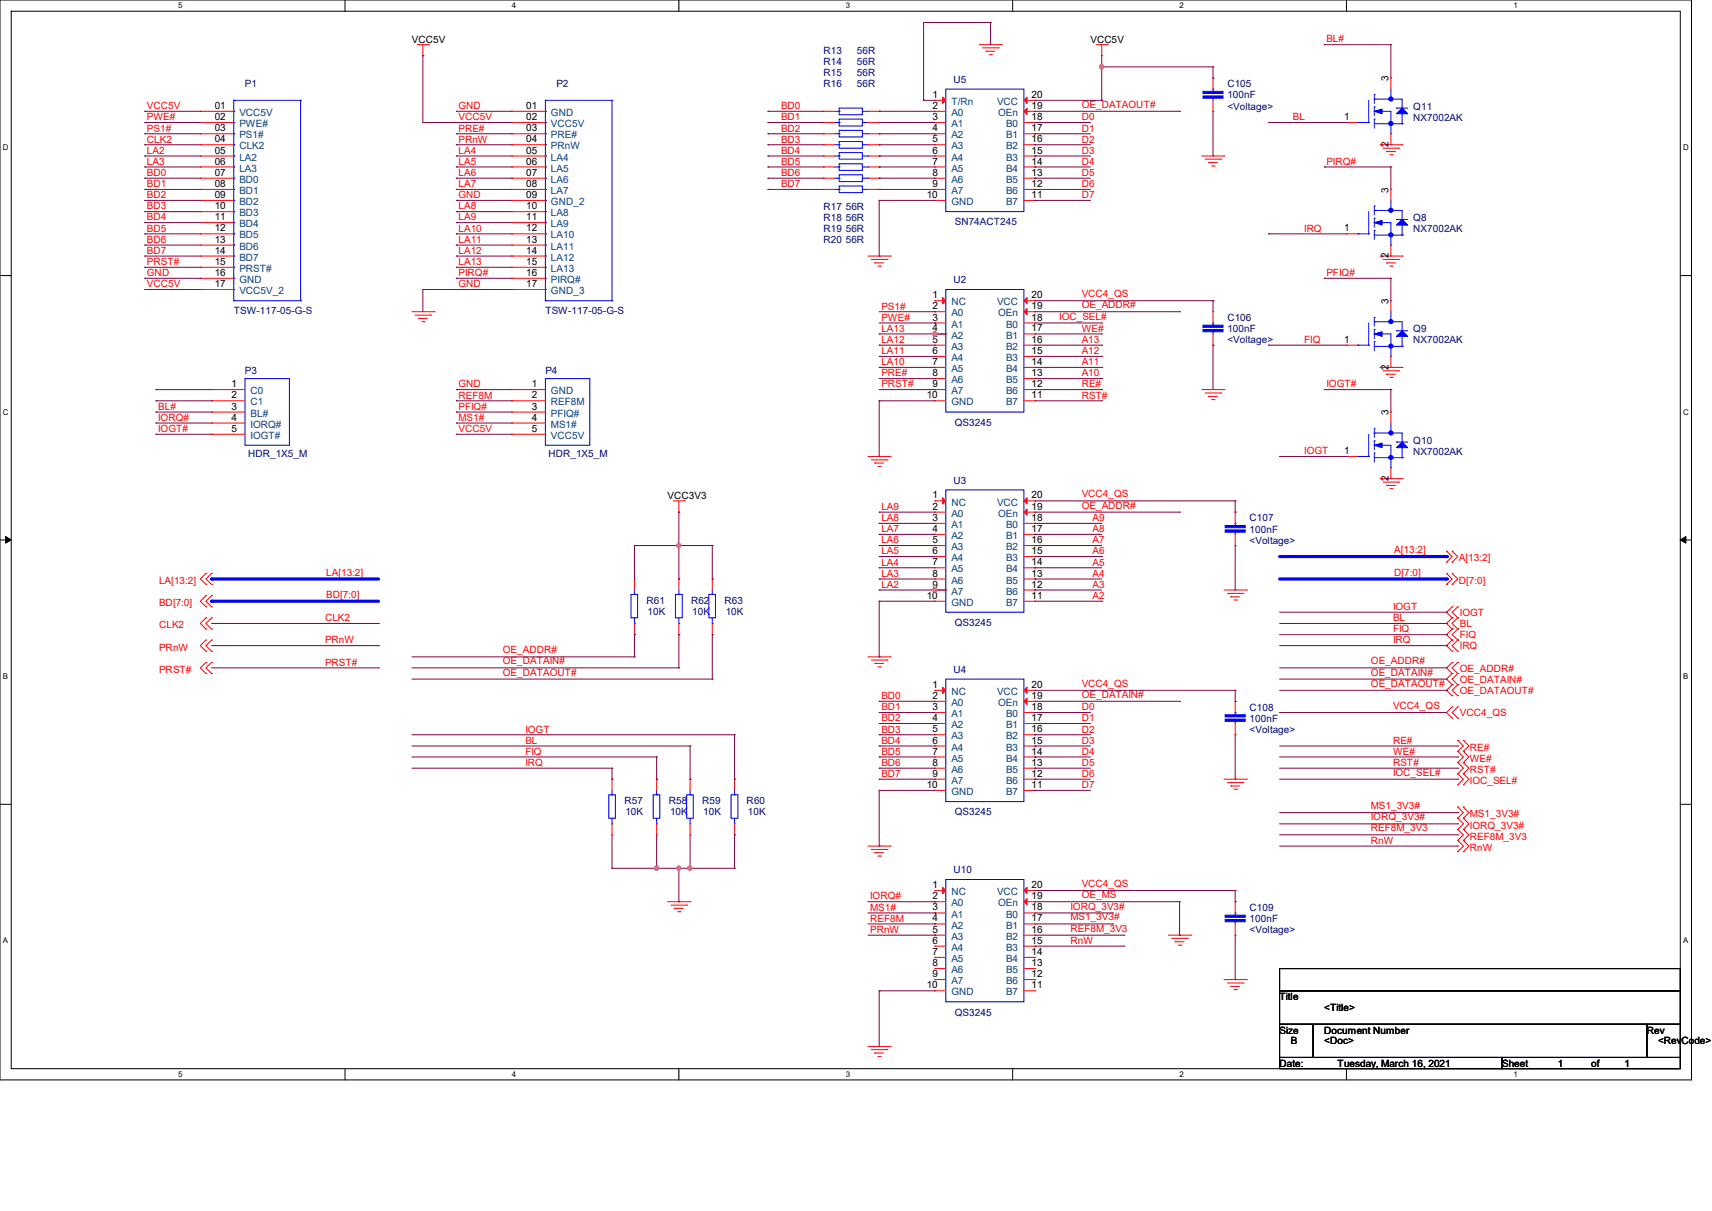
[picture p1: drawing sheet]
<svg xmlns="http://www.w3.org/2000/svg" width="297mm" height="210mm" viewBox="0 0 297 210" stroke-linecap="round" stroke-linejoin="round" font-family="sans-serif">
<defs><g id="words">
<g font-size="1.7">
<text x="71.5" y="7.4">VCC5V</text>
<text x="189.2" y="7.4">VCC5V</text>
<text x="161.8" y="17">1</text>
<text x="179" y="17">20</text>
<text x="240.9" y="14.1" transform="rotate(-90 240.9 14.1)">3</text>
<text x="37.3" y="18.9">01</text>
<text x="37.3" y="20.8">02</text>
<text x="37.3" y="22.8">03</text>
<text x="91.3" y="18.9">01</text>
<text x="91.3" y="20.8">02</text>
<text x="91.3" y="22.8">03</text>
<text x="161.8" y="18.9">2</text>
<text x="161.8" y="20.8">3</text>
<text x="161.8" y="22.8">4</text>
<text x="179" y="22.8">17</text>
<text x="179" y="20.8">18</text>
<text x="179" y="18.9">19</text>
<text x="233.2" y="20.8">1</text>
<text x="37.3" y="24.7">04</text>
<text x="37.3" y="26.6">05</text>
<text x="37.3" y="28.5">06</text>
<text x="91.3" y="24.7">04</text>
<text x="91.3" y="26.6">05</text>
<text x="91.3" y="28.5">06</text>
<text x="161.8" y="24.7">5</text>
<text x="161.8" y="26.6">6</text>
<text x="161.8" y="28.5">7</text>
<text x="179" y="28.5">14</text>
<text x="179" y="26.6">15</text>
<text x="179" y="24.7">16</text>
<text x="240.9" y="25.5" transform="rotate(-90 240.9 25.5)">2</text>
<text x="37.3" y="30.5">07</text>
<text x="37.3" y="32.4">08</text>
<text x="37.3" y="34.3">09</text>
<text x="91.3" y="30.5">07</text>
<text x="91.3" y="32.4">08</text>
<text x="91.3" y="34.3">09</text>
<text x="160.8" y="34.3">10</text>
<text x="161.8" y="30.5">8</text>
<text x="161.8" y="32.4">9</text>
<text x="179" y="34.3">11</text>
<text x="179" y="32.4">12</text>
<text x="179" y="30.5">13</text>
<text x="240.9" y="33.4" transform="rotate(-90 240.9 33.4)">3</text>
<text x="37.3" y="36.3">10</text>
<text x="37.3" y="38.2">11</text>
<text x="37.3" y="40.1">12</text>
<text x="91.3" y="36.3">10</text>
<text x="91.3" y="38.2">11</text>
<text x="91.3" y="40.1">12</text>
<text x="233.2" y="40.1">1</text>
<text x="37.3" y="42.1">13</text>
<text x="37.3" y="44">14</text>
<text x="37.3" y="45.9">15</text>
<text x="37.3" y="47.8">16</text>
<text x="91.3" y="42.1">13</text>
<text x="91.3" y="44">14</text>
<text x="91.3" y="45.9">15</text>
<text x="91.3" y="47.8">16</text>
<text x="240.9" y="44.8" transform="rotate(-90 240.9 44.8)">2</text>
<text x="37.3" y="49.8">17</text>
<text x="91.3" y="49.8">17</text>
<text x="161.8" y="51.7">1</text>
<text x="161.8" y="53.6">2</text>
<text x="179" y="53.6">19</text>
<text x="179" y="51.7">20</text>
<text x="240.9" y="52.7" transform="rotate(-90 240.9 52.7)">3</text>
<text x="161.8" y="55.6">3</text>
<text x="161.8" y="57.5">4</text>
<text x="161.8" y="59.4">5</text>
<text x="179" y="59.4">16</text>
<text x="179" y="57.5">17</text>
<text x="179" y="55.6">18</text>
<text x="233.2" y="59.4">1</text>
<text x="161.8" y="61.4">6</text>
<text x="161.8" y="63.3">7</text>
<text x="161.8" y="65.2">8</text>
<text x="179" y="65.2">13</text>
<text x="179" y="63.3">14</text>
<text x="179" y="61.4">15</text>
<text x="240.9" y="64.1" transform="rotate(-90 240.9 64.1)">2</text>
<text x="40.2" y="67.1">1</text>
<text x="40.2" y="69.1">2</text>
<text x="40.2" y="71">3</text>
<text x="92.3" y="67.1">1</text>
<text x="92.3" y="69.1">2</text>
<text x="92.3" y="71">3</text>
<text x="160.8" y="69.1">10</text>
<text x="161.8" y="67.1">9</text>
<text x="179" y="69.1">11</text>
<text x="179" y="67.1">12</text>
<text x="40.2" y="72.9">4</text>
<text x="40.2" y="74.9">5</text>
<text x="92.3" y="72.9">4</text>
<text x="92.3" y="74.9">5</text>
<text x="240.9" y="72" transform="rotate(-90 240.9 72)">3</text>
<text x="233.2" y="78.7">1</text>
<text x="240.9" y="83.4" transform="rotate(-90 240.9 83.4)">2</text>
<text x="115.8" y="86.6">VCC3V3</text>
<text x="161.8" y="86.4">1</text>
<text x="161.8" y="88.4">2</text>
<text x="179" y="88.4">19</text>
<text x="179" y="86.4">20</text>
<text x="161.8" y="90.3">3</text>
<text x="161.8" y="92.2">4</text>
<text x="161.8" y="94.2">5</text>
<text x="179" y="94.2">16</text>
<text x="179" y="92.2">17</text>
<text x="179" y="90.3">18</text>
<text x="161.8" y="96.1">6</text>
<text x="161.8" y="98">7</text>
<text x="161.8" y="100">8</text>
<text x="161.8" y="101.9">9</text>
<text x="179" y="101.9">12</text>
<text x="179" y="100">13</text>
<text x="179" y="98">14</text>
<text x="179" y="96.1">15</text>
<text x="160.8" y="103.8">10</text>
<text x="179" y="103.8">11</text>
<text x="161.8" y="119.3">1</text>
<text x="179" y="119.3">20</text>
<text x="161.8" y="121.2">2</text>
<text x="161.8" y="123.1">3</text>
<text x="161.8" y="125">4</text>
<text x="179" y="125">17</text>
<text x="179" y="123.1">18</text>
<text x="179" y="121.2">19</text>
<text x="161.8" y="127">5</text>
<text x="161.8" y="128.9">6</text>
<text x="161.8" y="130.8">7</text>
<text x="179" y="130.8">14</text>
<text x="179" y="128.9">15</text>
<text x="179" y="127">16</text>
<text x="160.8" y="136.6">10</text>
<text x="161.8" y="132.8">8</text>
<text x="161.8" y="134.7">9</text>
<text x="179" y="136.6">11</text>
<text x="179" y="134.7">12</text>
<text x="179" y="132.8">13</text>
<text x="161.8" y="154">1</text>
<text x="161.8" y="156">2</text>
<text x="179" y="156">19</text>
<text x="179" y="154">20</text>
<text x="161.8" y="157.9">3</text>
<text x="161.8" y="159.8">4</text>
<text x="161.8" y="161.8">5</text>
<text x="179" y="161.8">16</text>
<text x="179" y="159.8">17</text>
<text x="179" y="157.9">18</text>
<text x="161.8" y="163.7">6</text>
<text x="161.8" y="165.6">7</text>
<text x="161.8" y="167.6">8</text>
<text x="179" y="167.6">13</text>
<text x="179" y="165.6">14</text>
<text x="179" y="163.7">15</text>
<text x="160.8" y="171.4">10</text>
<text x="161.8" y="169.5">9</text>
<text x="179" y="171.4">11</text>
<text x="179" y="169.5">12</text>
<text x="222" y="173.4">Title</text>
<text x="222" y="179.2">Size</text>
<text x="229.7" y="175.3">&lt;Title&gt;</text>
<text x="229.7" y="179.2">Document Number</text>
<text x="285.7" y="179.2">Rev</text>
<text x="222" y="185">Date:</text>
<text x="223.9" y="181.1">B</text>
<text x="229.7" y="181.1">&lt;Doc&gt;</text>
<text x="232.1" y="185">Tuesday, March 16, 2021</text>
<text x="260.6" y="185">Sheet</text>
<text x="270.2" y="185">1</text>
<text x="276" y="185">of</text>
<text x="281.8" y="185">1</text>
<text x="287.7" y="181.1">&lt;RevCode&gt;</text>
</g>
<g font-size="1.7" fill="#000080">
<text x="142.9" y="9.4">R13</text>
<text x="142.9" y="11.3">R14</text>
<text x="148.7" y="11.3">56R</text>
<text x="148.7" y="9.4">56R</text>
<text x="42.5" y="15.2">P1</text>
<text x="96.5" y="15.2">P2</text>
<text x="142.9" y="13.2">R15</text>
<text x="142.9" y="15.2">R16</text>
<text x="148.7" y="13.2">56R</text>
<text x="148.7" y="15.2">56R</text>
<text x="165.4" y="14.4">U5</text>
<text x="212.9" y="15.2">C105</text>
<text x="212.9" y="17.1">100nF</text>
<text x="212.9" y="19">&lt;Voltage&gt;</text>
<text x="245.2" y="19">Q11</text>
<text x="245.2" y="20.9">NX7002AK</text>
<text x="142.9" y="36.4">R17 56R</text>
<text x="142.9" y="38.3">R18 56R</text>
<text x="142.9" y="40.2">R19 56R</text>
<text x="165.6" y="39.1">SN74ACT245</text>
<text x="245.2" y="38.3">Q8</text>
<text x="245.2" y="40.2">NX7002AK</text>
<text x="142.9" y="42.2">R20 56R</text>
<text x="165.4" y="49.1">U2</text>
<text x="40.6" y="54.5">TSW-117-05-G-S</text>
<text x="94.6" y="54.5">TSW-117-05-G-S</text>
<text x="212.9" y="55.7">C106</text>
<text x="212.9" y="57.6">100nF</text>
<text x="212.9" y="59.5">&lt;Voltage&gt;</text>
<text x="245.2" y="57.6">Q9</text>
<text x="245.2" y="59.5">NX7002AK</text>
<text x="42.5" y="64.9">P3</text>
<text x="94.6" y="64.9">P4</text>
<text x="165.6" y="73.8">QS3245</text>
<text x="245.2" y="76.9">Q10</text>
<text x="43.1" y="79.2">HDR_1X5_M</text>
<text x="95.2" y="79.2">HDR_1X5_M</text>
<text x="165.4" y="83.9">U3</text>
<text x="245.2" y="78.8">NX7002AK</text>
<text x="216.8" y="90.4">C107</text>
<text x="216.8" y="92.4">100nF</text>
<text x="216.8" y="94.3">&lt;Voltage&gt;</text>
<text x="112.2" y="104.7">R61</text>
<text x="112.4" y="106.6">10K</text>
<text x="119.9" y="104.7">R62</text>
<text x="120.1" y="106.6">10K</text>
<text x="125.7" y="104.7">R63</text>
<text x="125.9" y="106.6">10K</text>
<text x="165.6" y="108.6">QS3245</text>
<text x="165.4" y="116.7">U4</text>
<text x="216.8" y="123.2">C108</text>
<text x="216.8" y="125.2">100nF</text>
<text x="216.8" y="127.1">&lt;Voltage&gt;</text>
<text x="108.3" y="139.4">R57</text>
<text x="108.5" y="141.4">10K</text>
<text x="116" y="139.4">R58</text>
<text x="116.2" y="141.4">10K</text>
<text x="121.8" y="139.4">R59</text>
<text x="122" y="141.4">10K</text>
<text x="129.5" y="139.4">R60</text>
<text x="129.7" y="141.4">10K</text>
<text x="165.6" y="141.4">QS3245</text>
<text x="165.4" y="151.4">U10</text>
<text x="216.8" y="158">C109</text>
<text x="216.8" y="159.9">100nF</text>
<text x="216.8" y="161.8">&lt;Voltage&gt;</text>
<text x="165.6" y="176.1">QS3245</text>
</g>
<g font-size="1.7" fill="#f00">
<text x="230.1" y="7.4">BL#</text>
<text x="25.5" y="18.9">VCC5V</text>
<text x="25.5" y="20.9">PWE#</text>
<text x="25.5" y="22.8">PS1#</text>
<text x="79.5" y="18.9">GND</text>
<text x="79.5" y="20.9">VCC5V</text>
<text x="79.5" y="22.8">PRE#</text>
<text x="135.5" y="18.9">BD0</text>
<text x="135.5" y="20.9">BD1</text>
<text x="135.5" y="22.8">BD2</text>
<text x="187.7" y="18.7">OE_DATAOUT#</text>
<text x="187.7" y="20.9">D0</text>
<text x="187.7" y="22.8">D1</text>
<text x="224.3" y="20.9">BL</text>
<text x="25.5" y="24.7">CLK2</text>
<text x="25.5" y="26.7">LA2</text>
<text x="25.5" y="28.6">LA3</text>
<text x="79.5" y="24.7">PRnW</text>
<text x="79.5" y="26.7">LA4</text>
<text x="79.5" y="28.6">LA5</text>
<text x="135.5" y="24.7">BD3</text>
<text x="135.5" y="26.7">BD4</text>
<text x="135.5" y="28.6">BD5</text>
<text x="187.7" y="24.7">D2</text>
<text x="187.7" y="26.7">D3</text>
<text x="187.7" y="28.6">D4</text>
<text x="230.1" y="28.6">PIRQ#</text>
<text x="25.5" y="30.5">BD0</text>
<text x="25.5" y="32.5">BD1</text>
<text x="25.5" y="34.4">BD2</text>
<text x="79.5" y="30.5">LA6</text>
<text x="79.5" y="32.5">LA7</text>
<text x="79.5" y="34.4">GND</text>
<text x="135.5" y="30.5">BD6</text>
<text x="135.5" y="32.5">BD7</text>
<text x="187.7" y="30.5">D5</text>
<text x="187.7" y="32.5">D6</text>
<text x="187.7" y="34.4">D7</text>
<text x="25.5" y="36.3">BD3</text>
<text x="25.5" y="38.2">BD4</text>
<text x="25.5" y="40.2">BD5</text>
<text x="79.5" y="36.3">LA8</text>
<text x="79.5" y="38.2">LA9</text>
<text x="79.5" y="40.2">LA10</text>
<text x="226.3" y="40.2">IRQ</text>
<text x="25.5" y="42.1">BD6</text>
<text x="25.5" y="44">BD7</text>
<text x="25.5" y="46">PRST#</text>
<text x="25.5" y="47.9">GND</text>
<text x="79.5" y="42.1">LA11</text>
<text x="79.5" y="44">LA12</text>
<text x="79.5" y="46">LA13</text>
<text x="79.5" y="47.9">PIRQ#</text>
<text x="230.1" y="47.9">PFIQ#</text>
<text x="25.5" y="49.8">VCC5V</text>
<text x="79.5" y="49.8">GND</text>
<text x="152.9" y="53.7">PS1#</text>
<text x="187.7" y="51.6">VCC4_QS</text>
<text x="187.7" y="53.5">OE_ADDR#</text>
<text x="152.9" y="59.5">LA12</text>
<text x="152.9" y="57.5">LA13</text>
<text x="152.9" y="55.6">PWE#</text>
<text x="183.8" y="55.4">IOC_SEL#</text>
<text x="187.7" y="57.5">WE#</text>
<text x="187.7" y="59.5">A13</text>
<text x="226.3" y="59.5">FIQ</text>
<text x="152.9" y="63.3">LA10</text>
<text x="152.9" y="61.4">LA11</text>
<text x="152.9" y="65.3">PRE#</text>
<text x="187.7" y="61.4">A12</text>
<text x="187.7" y="63.3">A11</text>
<text x="187.7" y="65.3">A10</text>
<text x="27.4" y="71.1">BL#</text>
<text x="79.5" y="67.2">GND</text>
<text x="79.5" y="69.1">REF8M</text>
<text x="79.5" y="71.1">PFIQ#</text>
<text x="152.9" y="67.2">PRST#</text>
<text x="187.7" y="67.2">RE#</text>
<text x="187.7" y="69.1">RST#</text>
<text x="230.1" y="67.2">IOGT#</text>
<text x="27.4" y="73">IORQ#</text>
<text x="27.4" y="74.9">IOGT#</text>
<text x="79.5" y="73">MS1#</text>
<text x="79.5" y="74.9">VCC5V</text>
<text x="226.3" y="78.8">IOGT</text>
<text x="152.9" y="88.4">LA9</text>
<text x="187.7" y="86.3">VCC4_QS</text>
<text x="187.7" y="88.2">OE_ADDR#</text>
<text x="152.9" y="90.4">LA8</text>
<text x="152.9" y="92.3">LA7</text>
<text x="152.9" y="94.2">LA6</text>
<text x="189.6" y="90.4">A9</text>
<text x="189.6" y="92.3">A8</text>
<text x="189.6" y="94.2">A7</text>
<text x="241.9" y="95.9">A[13:2]</text>
<text x="27.6" y="101.2">LA[13:2]</text>
<text x="56.6" y="99.8">LA[13:2]</text>
<text x="152.9" y="96.1">LA5</text>
<text x="152.9" y="98.1">LA4</text>
<text x="152.9" y="100">LA3</text>
<text x="152.9" y="101.9">LA2</text>
<text x="189.6" y="101.9">A3</text>
<text x="189.6" y="100">A4</text>
<text x="189.6" y="98.1">A5</text>
<text x="189.6" y="96.1">A6</text>
<text x="241.9" y="99.8">D[7:0]</text>
<text x="253.1" y="97.4">A[13:2]</text>
<text x="253.1" y="101.2">D[7:0]</text>
<text x="27.6" y="105.1">BD[7:0]</text>
<text x="56.4" y="107.7">CLK2</text>
<text x="56.6" y="103.7">BD[7:0]</text>
<text x="189.6" y="103.9">A2</text>
<text x="241.7" y="105.8">IOGT</text>
<text x="241.7" y="107.7">BL</text>
<text x="253.3" y="106.8">IOGT</text>
<text x="27.6" y="109">CLK2</text>
<text x="27.6" y="112.8">PRnW</text>
<text x="56.4" y="111.6">PRnW</text>
<text x="87.2" y="113.3">OE_ADDR#</text>
<text x="241.7" y="109.7">FIQ</text>
<text x="241.7" y="111.6">IRQ</text>
<text x="253.3" y="108.8">BL</text>
<text x="253.3" y="110.7">FIQ</text>
<text x="253.3" y="112.6">IRQ</text>
<text x="27.6" y="116.7">PRST#</text>
<text x="56.4" y="115.4">PRST#</text>
<text x="87.2" y="115.2">OE_DATAIN#</text>
<text x="87.2" y="117.2">OE_DATAOUT#</text>
<text x="187.7" y="119.1">VCC4_QS</text>
<text x="237.8" y="115.2">OE_ADDR#</text>
<text x="237.8" y="117.2">OE_DATAIN#</text>
<text x="237.8" y="119.1">OE_DATAOUT#</text>
<text x="253.3" y="116.5">OE_ADDR#</text>
<text x="253.3" y="118.4">OE_DATAIN#</text>
<text x="152.9" y="121.2">BD0</text>
<text x="152.9" y="123.2">BD1</text>
<text x="152.9" y="125.1">BD2</text>
<text x="187.7" y="121">OE_DATAIN#</text>
<text x="187.7" y="123.2">D0</text>
<text x="187.7" y="125.1">D1</text>
<text x="241.7" y="123">VCC4_QS</text>
<text x="253.3" y="120.4">OE_DATAOUT#</text>
<text x="253.3" y="124.2">VCC4_QS</text>
<text x="91.1" y="127">IOGT</text>
<text x="91.1" y="129">BL</text>
<text x="91.1" y="130.9">FIQ</text>
<text x="152.9" y="127">BD3</text>
<text x="152.9" y="129">BD4</text>
<text x="152.9" y="130.9">BD5</text>
<text x="187.7" y="127">D2</text>
<text x="187.7" y="129">D3</text>
<text x="187.7" y="130.9">D4</text>
<text x="241.7" y="129">RE#</text>
<text x="241.7" y="130.9">WE#</text>
<text x="255" y="130.2">RE#</text>
<text x="91.1" y="132.8">IRQ</text>
<text x="152.9" y="132.8">BD6</text>
<text x="152.9" y="134.7">BD7</text>
<text x="187.7" y="132.8">D5</text>
<text x="187.7" y="134.7">D6</text>
<text x="187.7" y="136.7">D7</text>
<text x="241.7" y="132.8">RST#</text>
<text x="241.7" y="134.5">IOC_SEL#</text>
<text x="255" y="132.1">WE#</text>
<text x="255" y="134.1">RST#</text>
<text x="255" y="136">IOC_SEL#</text>
<text x="237.8" y="140.3">MS1_3V3#</text>
<text x="237.8" y="142.3">IORQ_3V3#</text>
<text x="255" y="141.8">MS1_3V3#</text>
<text x="255" y="143.7">IORQ_3V3#</text>
<text x="237.8" y="144.2">REF8M_3V3</text>
<text x="237.8" y="146.3">RnW</text>
<text x="255" y="145.6">REF8M_3V3</text>
<text x="255" y="147.6">RnW</text>
<text x="151" y="156">IORQ#</text>
<text x="187.7" y="153.8">VCC4_QS</text>
<text x="187.7" y="155.8">OE_MS</text>
<text x="151" y="157.9">MS1#</text>
<text x="151" y="159.8">REF8M</text>
<text x="151" y="161.8">PRnW</text>
<text x="185.7" y="157.7">IORQ_3V3#</text>
<text x="185.7" y="159.6">MS1_3V3#</text>
<text x="185.7" y="161.6">REF8M_3V3</text>
<text x="185.7" y="163.7">RnW</text>
</g>
<g font-size="1.7" fill="#004080">
<text x="41.5" y="20.1">VCC5V</text>
<text x="41.5" y="22.1">PWE#</text>
<text x="95.6" y="20.1">GND</text>
<text x="95.6" y="22.1">VCC5V</text>
<text x="165.1" y="18.2">T/Rn</text>
<text x="165.1" y="20.1">A0</text>
<text x="165.1" y="22.1">A1</text>
<text x="173" y="18.2">VCC</text>
<text x="173.2" y="20.1">OEn</text>
<text x="174.5" y="22.1">B0</text>
<text x="41.5" y="24">PS1#</text>
<text x="41.5" y="25.9">CLK2</text>
<text x="41.5" y="27.9">LA2</text>
<text x="41.5" y="29.8">LA3</text>
<text x="95.6" y="24">PRE#</text>
<text x="95.6" y="25.9">PRnW</text>
<text x="95.6" y="27.9">LA4</text>
<text x="95.6" y="29.8">LA5</text>
<text x="165.1" y="24">A2</text>
<text x="165.1" y="25.9">A3</text>
<text x="165.1" y="27.9">A4</text>
<text x="165.1" y="29.8">A5</text>
<text x="174.5" y="29.8">B4</text>
<text x="174.5" y="27.9">B3</text>
<text x="174.5" y="25.9">B2</text>
<text x="174.5" y="24">B1</text>
<text x="41.5" y="31.7">BD0</text>
<text x="41.5" y="33.7">BD1</text>
<text x="41.5" y="35.6">BD2</text>
<text x="95.6" y="31.7">LA6</text>
<text x="95.6" y="33.7">LA7</text>
<text x="95.6" y="35.6">GND_2</text>
<text x="165.1" y="31.7">A6</text>
<text x="165.1" y="33.7">A7</text>
<text x="165.1" y="35.6">GND</text>
<text x="174.5" y="35.6">B7</text>
<text x="174.5" y="33.7">B6</text>
<text x="174.5" y="31.7">B5</text>
<text x="41.5" y="37.5">BD3</text>
<text x="41.5" y="39.4">BD4</text>
<text x="41.5" y="41.4">BD5</text>
<text x="95.6" y="37.5">LA8</text>
<text x="95.6" y="39.4">LA9</text>
<text x="95.6" y="41.4">LA10</text>
<text x="41.5" y="43.3">BD6</text>
<text x="41.5" y="45.2">BD7</text>
<text x="41.5" y="47.2">PRST#</text>
<text x="95.6" y="43.3">LA11</text>
<text x="95.6" y="45.2">LA12</text>
<text x="95.6" y="47.2">LA13</text>
<text x="41.5" y="49.1">GND</text>
<text x="41.5" y="51">VCC5V_2</text>
<text x="95.6" y="49.1">PIRQ#</text>
<text x="95.6" y="51">GND_3</text>
<text x="165.1" y="53">NC</text>
<text x="173" y="53">VCC</text>
<text x="165.1" y="54.9">A0</text>
<text x="165.1" y="56.8">A1</text>
<text x="165.1" y="58.7">A2</text>
<text x="173.2" y="54.9">OEn</text>
<text x="174.5" y="58.7">B1</text>
<text x="174.5" y="56.8">B0</text>
<text x="165.1" y="60.7">A3</text>
<text x="165.1" y="62.6">A4</text>
<text x="165.1" y="64.5">A5</text>
<text x="174.5" y="64.5">B4</text>
<text x="174.5" y="62.6">B3</text>
<text x="174.5" y="60.7">B2</text>
<text x="43.5" y="68.4">C0</text>
<text x="43.5" y="70.3">C1</text>
<text x="95.6" y="68.4">GND</text>
<text x="95.6" y="70.3">REF8M</text>
<text x="165.1" y="66.5">A6</text>
<text x="165.1" y="68.4">A7</text>
<text x="165.1" y="70.3">GND</text>
<text x="174.5" y="70.3">B7</text>
<text x="174.5" y="68.4">B6</text>
<text x="174.5" y="66.5">B5</text>
<text x="43.5" y="72.3">BL#</text>
<text x="43.5" y="74.2">IORQ#</text>
<text x="43.5" y="76.1">IOGT#</text>
<text x="95.6" y="72.3">PFIQ#</text>
<text x="95.6" y="74.2">MS1#</text>
<text x="95.6" y="76.1">VCC5V</text>
<text x="165.1" y="87.7">NC</text>
<text x="165.1" y="89.6">A0</text>
<text x="173" y="87.7">VCC</text>
<text x="173.2" y="89.6">OEn</text>
<text x="165.1" y="91.6">A1</text>
<text x="165.1" y="93.5">A2</text>
<text x="165.1" y="95.4">A3</text>
<text x="174.5" y="95.4">B2</text>
<text x="174.5" y="93.5">B1</text>
<text x="174.5" y="91.6">B0</text>
<text x="165.1" y="97.3">A4</text>
<text x="165.1" y="99.3">A5</text>
<text x="165.1" y="101.2">A6</text>
<text x="174.5" y="101.2">B5</text>
<text x="174.5" y="99.3">B4</text>
<text x="174.5" y="97.3">B3</text>
<text x="165.1" y="103.1">A7</text>
<text x="165.1" y="105.1">GND</text>
<text x="174.5" y="105.1">B7</text>
<text x="174.5" y="103.1">B6</text>
<text x="165.1" y="120.5">NC</text>
<text x="165.1" y="122.4">A0</text>
<text x="165.1" y="124.4">A1</text>
<text x="173" y="120.5">VCC</text>
<text x="173.2" y="122.4">OEn</text>
<text x="174.5" y="124.4">B0</text>
<text x="165.1" y="126.3">A2</text>
<text x="165.1" y="128.2">A3</text>
<text x="165.1" y="130.2">A4</text>
<text x="174.5" y="130.2">B3</text>
<text x="174.5" y="128.2">B2</text>
<text x="174.5" y="126.3">B1</text>
<text x="165.1" y="132.1">A5</text>
<text x="165.1" y="134">A6</text>
<text x="165.1" y="135.9">A7</text>
<text x="165.1" y="137.9">GND</text>
<text x="174.5" y="137.9">B7</text>
<text x="174.5" y="135.9">B6</text>
<text x="174.5" y="134">B5</text>
<text x="174.5" y="132.1">B4</text>
<text x="165.1" y="155.2">NC</text>
<text x="173" y="155.2">VCC</text>
<text x="165.1" y="157.2">A0</text>
<text x="165.1" y="159.1">A1</text>
<text x="165.1" y="161">A2</text>
<text x="173.2" y="157.2">OEn</text>
<text x="174.5" y="161">B1</text>
<text x="174.5" y="159.1">B0</text>
<text x="165.1" y="163">A3</text>
<text x="165.1" y="164.9">A4</text>
<text x="165.1" y="166.8">A5</text>
<text x="174.5" y="166.8">B4</text>
<text x="174.5" y="164.9">B3</text>
<text x="174.5" y="163">B2</text>
<text x="165.1" y="168.8">A6</text>
<text x="165.1" y="170.7">A7</text>
<text x="165.1" y="172.6">GND</text>
<text x="174.5" y="172.6">B7</text>
<text x="174.5" y="170.7">B6</text>
<text x="174.5" y="168.8">B5</text>
</g>
<g font-size="1.4">
<text x="30.9" y="1.4">5</text>
<text x="88.8" y="1.4">4</text>
<text x="146.7" y="1.4">3</text>
<text x="204.6" y="1.4">2</text>
<text x="262.6" y="1.4">1</text>
<text x=".5" y="26.1">D</text>
<text x="292" y="26.1">D</text>
<text x=".5" y="71.9">C</text>
<text x="292" y="71.9">C</text>
<text x=".5" y="117.8">B</text>
<text x="292" y="117.8">B</text>
<text x=".5" y="163.6">A</text>
<text x="292" y="163.6">A</text>
<text x="30.9" y="186.8">5</text>
<text x="88.8" y="186.8">4</text>
<text x="146.7" y="186.8">3</text>
<text x="204.6" y="186.8">2</text>
<text x="262.6" y="186.8">1</text>
</g>
</g></defs>
<path d="M0 0h293.5v187.3h-293.5zM1.9 1.9h289.6v183.4h-289.6z" fill="none" stroke="#000" stroke-width=".17"/>
<g fill="#fff">
<path d="M30.9 .2h.8v1.5h-.8z"/>
<path d="M30.9 185.5h.8v1.6h-.8z"/>
</g>
<path d="M59.9 0v1.9M59.9 185.3v2" fill="none" stroke="#000" stroke-width=".17"/>
<g fill="#fff">
<path d="M88.8 .2h.8v1.5h-.8z"/>
<path d="M88.8 185.5h.8v1.6h-.8z"/>
</g>
<path d="M117.8 0v1.9M117.8 185.3v2" fill="none" stroke="#000" stroke-width=".17"/>
<g fill="#fff">
<path d="M146.7 .2h.8v1.5h-.8z"/>
<path d="M146.7 185.5h.8v1.6h-.8z"/>
</g>
<path d="M175.7 0v1.9M175.7 185.3v2" fill="none" stroke="#000" stroke-width=".17"/>
<g fill="#fff">
<path d="M204.6 .2h.8v1.5h-.8z"/>
<path d="M204.6 185.5h.8v1.6h-.8z"/>
</g>
<path d="M233.6 0v1.9M233.6 185.3v2" fill="none" stroke="#000" stroke-width=".17"/>
<g fill="#fff">
<path d="M262.6 .2h.7v1.5h-.7z"/>
<path d="M262.6 185.5h.7v1.6h-.7z"/>
<path d="M.5 24.8h1v1.6h-1z"/>
<path d="M292 24.8h1v1.6h-1z"/>
<path d="M.5 70.7h1v1.5h-1z"/>
<path d="M292 70.7h1v1.5h-1z"/>
</g>
<path d="M0 47.8h1.9M291.5 47.8h2" fill="none" stroke="#000" stroke-width=".17"/>
<g fill="#fff">
<path d="M.5 116.5h.9v1.6h-.9z"/>
<path d="M292 116.5h.9v1.6h-.9z"/>
</g>
<path d="M0 93.6h1.9M291.5 93.6h2" fill="none" stroke="#000" stroke-width=".17"/>
<path d="M1 93l.9 .6-.9 .6zM291.5 93.6l1-.6v1.2z" fill="#000" stroke="#000" stroke-width=".17"/>
<g fill="#fff">
<path d="M.5 162.4h.9v1.5h-.9z"/>
<path d="M292 162.4h.9v1.5h-.9z"/>
</g>
<path d="M0 139.5h1.9M291.5 139.5h2M222 168h69.5v3.8h-69.5zM222 171.8h69.5v5.8h-69.5zM222 177.6h5.8v5.8h-5.8zM227.8 177.6h57.9v5.8h-57.9zM285.7 177.6h5.8v5.8h-5.8zM222 183.4h38.6v1.9h-38.6zM260.6 183.4h30.9v1.9h-30.9z" fill="none" stroke="#000" stroke-width=".17"/>
<g fill="none" stroke="#f00" stroke-width=".17">
<path d="M34.8 19.3h.1M34.8 19.3h5.8M72.4 7.7h1.9M73.4 9.7h.1M73.4 7.7v2M74.3 7.7h.1M88.8 19.3h.1M88.8 19.3h5.8M142.9 19.3h.1M142.9 19.3h1.9M150.6 19.3h1.9M152.5 19.3h.1"/>
<path d="M162.2 17.4h.1M162.2 19.3h.1M162.2 19.3h1.9M162.2 17.4h1.9M169.9 7.7h3.8M170.5 8.3h2.7M171.1 8.9h.1M171.1 8.9h1.5M171.6 9.5h.4M172 9.5h.1M173.2 8.3h.1M173.7 7.7h.1"/>
<path d="M177.6 19.3h1.9M177.6 17.4h1.9M179.5 19.3h.1M179.5 17.4h.1M190.2 7.7h1.9M191.1 9.7h.1M191.1 7.7v2M192.1 7.7h.1M210.4 13.5h.1M210.4 19.3h.1M210.4 13.5v2M210.4 17.4v1.9"/>
<path d="M241.3 13.5h.1M241.3 13.5v2M34.8 21.3h.1M34.8 23.2h.1M34.8 25.1h.1M34.8 27.1h.1M34.8 29h.1M34.8 30.9h.1M34.8 32.9h.1M34.8 34.8h.1M34.8 36.7h.1M34.8 38.6h.1"/>
<path d="M34.8 25.1h5.8M34.8 27.1h5.8M34.8 23.2h5.8M34.8 21.3h5.8M34.8 29h5.8M34.8 30.9h5.8M34.8 32.9h5.8M34.8 34.8h5.8M34.8 36.7h5.8M34.8 38.6h5.8M88.8 21.3h.1M88.8 23.2h.1"/>
<path d="M88.8 25.1h.1M88.8 27.1h.1M88.8 29h.1M88.8 30.9h.1M88.8 32.9h.1M88.8 34.8h.1M88.8 36.7h.1M88.8 38.6h.1M88.8 25.1h5.8M88.8 27.1h5.8M88.8 23.2h5.8M88.8 21.3h5.8"/>
<path d="M88.8 29h5.8M88.8 30.9h5.8M88.8 32.9h5.8M88.8 34.8h5.8M88.8 36.7h5.8M88.8 38.6h5.8M142.9 23.2h.1M142.9 25.1h.1M142.9 27.1h.1M142.9 29h.1M142.9 30.9h.1M142.9 32.9h.1"/>
<path d="M142.9 21.3h.1M142.9 25.1h1.9M142.9 27.1h1.9M142.9 23.2h1.9M142.9 21.3h1.9M142.9 29h1.9M142.9 30.9h1.9M142.9 32.9h1.9M150.6 25.1h1.9M150.6 27.1h1.9M150.6 23.2h1.9M150.6 21.3h1.9"/>
<path d="M150.6 29h1.9M150.6 30.9h1.9M150.6 32.9h1.9M152.5 23.2h.1M152.5 25.1h.1M152.5 27.1h.1M152.5 29h.1M152.5 30.9h.1M152.5 32.9h.1M152.5 21.3h.1M162.2 21.3h.1M162.2 23.2h.1"/>
<path d="M162.2 25.1h.1M162.2 27.1h.1M162.2 29h.1M162.2 30.9h.1M162.2 32.9h.1M162.2 34.8h.1M162.2 25.1h1.9M162.2 27.1h1.9M162.2 23.2h1.9M162.2 21.3h1.9M162.2 29h1.9M162.2 30.9h1.9"/>
<path d="M162.2 32.9h1.9M162.2 34.8h1.9M177.6 25.1h1.9M177.6 27.1h1.9M177.6 23.2h1.9M177.6 21.3h1.9M177.6 29h1.9M177.6 30.9h1.9M177.6 32.9h1.9M177.6 34.8h1.9M179.5 34.8h.1M179.5 32.9h.1"/>
<path d="M179.5 30.9h.1M179.5 29h.1M179.5 27.1h.1M179.5 25.1h.1M179.5 23.2h.1M179.5 21.3h.1M208.5 27.1h3.8M209.1 27.6h2.7M209.7 28.2h.1M209.7 28.2h1.5M210.2 28.8h.4M210.6 28.8h.1"/>
<path d="M211.8 27.6h.1M212.3 27.1h.1M233.6 21.3h.1M233.6 21.3h1.9M239.4 25.1h3.8M239.9 25.7h2.8M240.5 26.3h.1M240.5 26.3h1.6M241.1 26.8h.4M241.3 25.1h.1M241.3 32.9h.1M241.3 23.2v1.9"/>
<path d="M241.3 32.9v1.9M241.5 26.8h.1M242.7 25.7h.1M243.2 25.1h.1M34.8 40.6h.1M34.8 42.5h.1M34.8 44.4h.1M34.8 46.4h.1M34.8 48.3h.1M34.8 50.2h.1M34.8 44.4h5.8M34.8 40.6h5.8"/>
<path d="M34.8 42.5h5.8M34.8 46.4h5.8M34.8 48.3h5.8M34.8 50.2h5.8M71.5 54.1h3.8M72 54.7h2.7M72.6 55.2h.1M72.6 55.2h1.5M73.2 55.8h.4M73.6 55.8h.1M74.7 54.7h.1M75.3 54.1h.1"/>
<path d="M88.8 40.6h.1M88.8 42.5h.1M88.8 44.4h.1M88.8 46.4h.1M88.8 48.3h.1M88.8 50.2h.1M88.8 44.4h5.8M88.8 40.6h5.8M88.8 42.5h5.8M88.8 46.4h5.8M88.8 48.3h5.8M88.8 50.2h5.8"/>
<path d="M150.6 44.4h3.8M151.2 45h2.7M151.8 45.6h.1M151.8 45.6h1.5M152.3 46.1h.4M152.7 46.1h.1M153.9 45h.1M154.4 44.4h.1M162.2 52.2h.1M162.2 54.1h.1M162.2 56h.1M162.2 57.9h.1"/>
<path d="M162.2 59.9h.1M162.2 54.1h1.9M162.2 59.9h1.9M162.2 52.2h1.9M162.2 56h1.9M162.2 57.9h1.9M177.6 54.1h1.9M177.6 59.9h1.9M177.6 52.2h1.9M177.6 56h1.9M177.6 57.9h1.9M179.5 59.9h.1"/>
<path d="M179.5 57.9h.1M179.5 56h.1M179.5 54.1h.1M179.5 52.2h.1M210.4 54.1h.1M210.4 59.9h.1M210.4 54.1v1.9M210.4 57.9v2M233.6 40.6h.1M233.6 59.9h.1M233.6 40.6h1.9M233.6 59.9h1.9"/>
<path d="M239.4 44.4h3.8M239.9 45h2.8M240.5 45.6h.1M240.5 45.6h1.6M241.1 46.1h.4M241.3 44.4h.1M241.3 52.2h.1M241.3 42.5v1.9M241.3 52.2v1.9M241.5 46.1h.1M242.7 45h.1M243.2 44.4h.1"/>
<path d="M36.7 67.6h.1M36.7 69.5h.1M36.7 71.5h.1M36.7 73.4h.1M36.7 75.3h.1M36.7 67.6h5.8M36.7 69.5h5.8M36.7 71.5h5.8M36.7 73.4h5.8M36.7 75.3h5.8M88.8 67.6h.1M88.8 69.5h.1"/>
<path d="M88.8 71.5h.1M88.8 73.4h.1M88.8 75.3h.1M88.8 67.6h5.8M88.8 69.5h5.8M88.8 71.5h5.8M88.8 73.4h5.8M88.8 75.3h5.8M150.6 79.2h3.8M151.2 79.8h2.7M153.9 79.8h.1M154.4 79.2h.1"/>
<path d="M162.2 61.8h.1M162.2 63.7h.1M162.2 65.7h.1M162.2 67.6h.1M162.2 69.5h.1M162.2 63.7h1.9M162.2 67.6h1.9M162.2 69.5h1.9M162.2 61.8h1.9M162.2 65.7h1.9M177.6 63.7h1.9M177.6 67.6h1.9"/>
<path d="M177.6 69.5h1.9M177.6 61.8h1.9M177.6 65.7h1.9M179.5 69.5h.1M179.5 67.6h.1M179.5 65.7h.1M179.5 63.7h.1M179.5 61.8h.1M208.5 67.6h3.8M209.1 68.2h2.7M209.7 68.7h.1M209.7 68.7h1.5"/>
<path d="M210.2 69.3h.4M210.6 69.3h.1M211.8 68.2h.1M212.3 67.6h.1M233.6 79.2h.1M233.6 79.2h1.9M239.4 63.7h3.8M239.9 64.3h2.8M240.5 64.9h.1M240.5 64.9h1.6M241.1 65.4h.4M241.3 63.7h.1"/>
<path d="M241.3 71.5h.1M241.3 61.8v1.9M241.3 71.5v1.9M241.5 65.4h.1M242.7 64.3h.1M243.2 63.7h.1M35.7 99.4h.1M35.7 99.4l-.9 1 .9 .9M36.7 99.4h.1M36.7 99.4l-1 1 1 .9M116.8 86.9h1.9M117.8 88.8h.1"/>
<path d="M117.8 86.9v1.9M118.7 86.9h.1M151.8 80.3h.1M151.8 80.3h1.5M152.3 80.9h.4M152.7 80.9h.1M162.2 86.9h.1M162.2 88.8h.1M162.2 90.8h.1M162.2 92.7h.1M162.2 94.6h.1M162.2 96.5h.1"/>
<path d="M162.2 98.5h.1M162.2 86.9h1.9M162.2 88.8h1.9M162.2 90.8h1.9M162.2 92.7h1.9M162.2 94.6h1.9M162.2 96.5h1.9M162.2 98.5h1.9M177.6 86.9h1.9M177.6 88.8h1.9M177.6 90.8h1.9M177.6 92.7h1.9"/>
<path d="M177.6 94.6h1.9M177.6 96.5h1.9M177.6 98.5h1.9M179.5 98.5h.1M179.5 96.5h.1M179.5 94.6h.1M179.5 92.7h.1M179.5 90.8h.1M179.5 88.8h.1M179.5 86.9h.1M214.3 88.8h.1M214.3 94.6h.1"/>
<path d="M214.3 88.8v2M214.3 92.7v1.9M239.4 83h3.8M239.9 83.6h2.8M240.5 84.2h.1M240.5 84.2h1.6M241.1 84.8h.4M241.3 83h.1M241.3 81.1v1.9M241.5 84.8h.1M242.7 83.6h.1M243.2 83h.1"/>
<path d="M251 95.6h.1M251 97.5h.1M251 99.4h.1M251 95.6l.9 .9-.9 1M251 99.4l.9 1-.9 .9M251.9 95.6h.1M251.9 97.5h.1M251.9 99.4h.1M251.9 95.6l1 .9-1 1M251.9 99.4l1 1-1 .9M35.7 101.3h.1M35.7 103.3h.1"/>
<path d="M35.7 105.2h.1M35.7 107.1h.1M35.7 109.1h.1M35.7 111h.1M35.7 112.9h.1M35.7 114.9h.1M35.7 116.8h.1M35.7 103.3l-.9 1 .9 .9M35.7 107.1l-.9 1 .9 1M35.7 111l-.9 1 .9 .9M35.7 114.9l-.9 .9 .9 1M36.7 101.3h.1"/>
<path d="M36.7 103.3h.1M36.7 105.2h.1M36.7 107.1h.1M36.7 109.1h.1M36.7 111h.1M36.7 112.9h.1M36.7 114.9h.1M36.7 116.8h.1M36.7 103.3l-1 1 1 .9M36.7 107.1l-1 1 1 1M36.7 111l-1 1 1 .9M36.7 114.9l-1 .9 1 1"/>
<path d="M110.1 100.4h.1M110.1 110.1h.1M110.1 100.4v1.9M110.1 108.1v2M117.8 100.4h.1M117.8 110.1h.1M117.8 100.4v1.9M117.8 108.1v2M123.6 100.4h.1M123.6 110.1h.1M123.6 100.4v1.9M123.6 108.1v2"/>
<path d="M150.6 113.9h3.8M151.2 114.5h2.7M151.8 115.1h.1M151.8 115.1h1.5M152.3 115.7h.4M152.7 115.7h.1M153.9 114.5h.1M154.4 113.9h.1M162.2 119.7h.1M162.2 100.4h.1M162.2 102.3h.1M162.2 104.3h.1"/>
<path d="M162.2 102.3h1.9M162.2 119.7h1.9M162.2 100.4h1.9M162.2 104.3h1.9M177.6 102.3h1.9M177.6 119.7h1.9M177.6 100.4h1.9M177.6 104.3h1.9M179.5 119.7h.1M179.5 104.3h.1M179.5 102.3h.1M179.5 100.4h.1"/>
<path d="M212.3 102.3h3.9M212.9 102.9h2.7M213.5 103.5h.1M213.5 103.5h1.6M214.1 104.1h.4M214.5 104.1h.1M215.6 102.9h.1M216.2 102.3h.1M251 101.3h.1M251.9 101.3h.1M251.9 105.2h.1M251.9 107.1h.1"/>
<path d="M251.9 109.1h.1M251.9 111h.1M251.9 112.9h.1M251.9 114.9h.1M251.9 116.8h.1M251.9 118.7h.1M251.9 105.2l-.9 1 .9 .9M251.9 107.1l-.9 1 .9 1M251.9 109.1l-.9 1 .9 .9M251.9 111l-.9 1 .9 .9M251.9 114.9l-.9 .9 .9 1M251.9 116.8l-.9 1 .9 .9"/>
<path d="M251.9 118.7l-.9 1 .9 .9M252.9 107.1h.1M252.9 105.2h.1M252.9 109.1h.1M252.9 111h.1M252.9 112.9h.1M252.9 116.8h.1M252.9 114.9h.1M252.9 118.7h.1M252.9 105.2l-1 1 1 .9M252.9 107.1l-1 1 1 1M252.9 109.1l-1 1 1 .9"/>
<path d="M252.9 111l-1 1 1 .9M252.9 114.9l-1 .9 1 1M252.9 116.8l-1 1 1 .9M252.9 118.7l-1 1 1 .9M106.2 135.1h.1M106.2 135.1v2M113.9 135.1h.1M113.9 135.1v2M119.7 135.1h.1M119.7 135.1v2M127.4 135.1h.1M127.4 135.1v2"/>
<path d="M162.2 121.6h.1M162.2 123.6h.1M162.2 125.5h.1M162.2 127.4h.1M162.2 129.4h.1M162.2 131.3h.1M162.2 133.2h.1M162.2 135.1h.1M162.2 137.1h.1M162.2 135.1h1.9M162.2 121.6h1.9M162.2 123.6h1.9"/>
<path d="M162.2 125.5h1.9M162.2 127.4h1.9M162.2 129.4h1.9M162.2 131.3h1.9M162.2 133.2h1.9M162.2 137.1h1.9M177.6 135.1h1.9M177.6 121.6h1.9M177.6 123.6h1.9M177.6 125.5h1.9M177.6 127.4h1.9M177.6 129.4h1.9"/>
<path d="M177.6 131.3h1.9M177.6 133.2h1.9M177.6 137.1h1.9M179.5 137.1h.1M179.5 135.1h.1M179.5 133.2h.1M179.5 131.3h.1M179.5 129.4h.1M179.5 127.4h.1M179.5 125.5h.1M179.5 123.6h.1M179.5 121.6h.1"/>
<path d="M212.3 135.1h3.9M212.9 135.7h2.7M213.5 136.3h.1M213.5 136.3h1.6M214.1 136.9h.4M214.3 121.6h.1M214.3 127.4h.1M214.3 121.6v2M214.3 125.5v1.9M214.5 136.9h.1M215.6 135.7h.1M216.2 135.1h.1"/>
<path d="M251.9 120.6h.1M251.9 122.6h.1M251.9 124.5h.1M251.9 122.6l-.9 1 .9 .9M252.9 120.6h.1M252.9 124.5h.1M252.9 122.6h.1M252.9 128.4h.1M252.9 130.3h.1M252.9 132.2h.1M252.9 134.2h.1M252.9 136.1h.1"/>
<path d="M252.9 140h.1M252.9 122.6l-1 1 1 .9M252.9 128.4l1 1-1 .9M252.9 130.3l1 1-1 .9M252.9 132.2l1 1-1 1M252.9 134.2l1 .9-1 1M252.9 140l1 .9-1 1M253.9 128.4h.1M253.9 130.3h.1M253.9 132.2h.1M253.9 134.2h.1M253.9 136.1h.1"/>
<path d="M253.9 140h.1M253.9 128.4l.9 1-.9 .9M253.9 130.3l.9 1-.9 .9M253.9 132.2l.9 1-.9 1M253.9 134.2l.9 .9-.9 1M253.9 140l.9 .9-.9 1M106.2 144.8h.1M106.2 142.9v1.9M113.9 144.8h.1M113.9 142.9v1.9M115.8 156.4h3.9M116.4 157h2.7"/>
<path d="M117 157.5h.1M117 157.5h1.5M117.6 158.1h.4M118 158.1h.1M119.1 157h.1M119.7 156.4h.1M119.7 144.8h.1M119.7 142.9v1.9M127.4 144.8h.1M127.4 142.9v1.9M150.6 146.7h3.8M151.2 147.3h2.7"/>
<path d="M151.8 147.9h.1M151.8 147.9h1.5M152.3 148.5h.4M152.7 148.5h.1M153.9 147.3h.1M154.4 146.7h.1M162.2 154.4h.1M162.2 156.4h.1M162.2 158.3h.1M162.2 156.4h1.9M162.2 154.4h1.9M162.2 158.3h1.9"/>
<path d="M177.6 156.4h1.9M177.6 154.4h1.9M177.6 158.3h1.9M179.5 158.3h.1M179.5 156.4h.1M179.5 154.4h.1M214.3 156.4h.1M214.3 156.4v1.9M252.9 141.9h.1M252.9 143.8h.1M252.9 145.8h.1M252.9 147.7h.1"/>
<path d="M252.9 141.9l1 1-1 .9M252.9 143.8l1 1-1 1M252.9 145.8l1 .9-1 1M253.9 141.9h.1M253.9 143.8h.1M253.9 145.8h.1M253.9 147.7h.1M253.9 141.9l.9 1-.9 .9M253.9 143.8l.9 1-.9 1M253.9 145.8l.9 .9-.9 1M162.2 160.2h.1M162.2 162.2h.1"/>
<path d="M162.2 164.1h.1M162.2 166h.1M162.2 168h.1M162.2 169.9h.1M162.2 171.8h.1M162.2 162.2h1.9M162.2 169.9h1.9M162.2 160.2h1.9M162.2 164.1h1.9M162.2 166h1.9M162.2 168h1.9M162.2 171.8h1.9"/>
<path d="M177.6 162.2h1.9M177.6 169.9h1.9M177.6 160.2h1.9M177.6 164.1h1.9M177.6 166h1.9M177.6 168h1.9M177.6 171.8h1.9M179.5 171.8h.1M179.5 169.9h.1M179.5 168h.1M179.5 166h.1M179.5 164.1h.1"/>
<path d="M179.5 162.2h.1M179.5 160.2h.1M202.7 162.2h3.9M203.3 162.7h2.7M203.9 163.3h.1M203.9 163.3h1.5M204.4 163.9h.5M204.9 163.9h.1M206 162.7h.1M206.6 162.2h.1M212.3 169.9h3.9M212.9 170.5h2.7"/>
<path d="M213.5 171.1h.1M213.5 171.1h1.6M214.1 171.6h.4M214.3 162.2h.1M214.3 160.2v2M214.5 171.6h.1M215.6 170.5h.1M216.2 169.9h.1M150.6 181.5h3.8M151.2 182h2.7M151.8 182.6h.1M151.8 182.6h1.5"/>
<path d="M152.3 183.2h.4M152.7 183.2h.1M153.9 182h.1M154.4 181.5h.1"/>
</g>
<g fill="none" stroke="#00f" stroke-width=".17">
<path d="M40.6 17.4h.1M40.6 19.3h.1M40.6 17.4v34.8M40.6 17.4h11.6M52.2 17.4h.1M52.2 17.4v34.8M94.6 17.4h.1M94.6 19.3h.1M94.6 17.4h11.6M94.6 17.4v34.8M106.2 17.4h.1M106.2 17.4v34.8"/>
<path d="M144.8 19.3h.8M145.6 18.8h4v1.1h-4zM145.6 19.3h.1M149.6 19.3h1M150.6 19.3h.1M164.1 15.5h13.5v21.2h-13.5zM210.4 17h.1M210.4 15.5h.1M210.4 15.5v.3M210.4 17v.4M237.4 17.4v3.9M238.4 18.5h.1"/>
<path d="M238.4 16.4h.1M238.4 17.2h.1M238.4 19.3h.1M238.4 16.4v1.5M238.4 18.5v1.6M238.4 17.2h4.8v1.6M238.4 19.3h2.9v3.9M241.3 17.2h.1M241.3 15.5v1.7M242.3 18.8h.1M242.3 18.8h1.9M243.2 18.8h.1"/>
<path d="M243.2 19.7v1.8M40.6 21.3h.1M40.6 23.2h.1M40.6 25.1h.1M40.6 27.1h.1M40.6 29h.1M40.6 30.9h.1M40.6 32.9h.1M40.6 34.8h.1M40.6 36.7h.1M40.6 38.6h.1M94.6 21.3h.1"/>
<path d="M94.6 23.2h.1M94.6 25.1h.1M94.6 27.1h.1M94.6 29h.1M94.6 30.9h.1M94.6 32.9h.1M94.6 34.8h.1M94.6 36.7h.1M94.6 38.6h.1M144.8 23.2h.8M144.8 25.1h.8M144.8 21.3h.8"/>
<path d="M144.8 27.1h.8M144.8 29h.8M144.8 30.9h.8M144.8 32.9h.8M145.6 22.6h4v1.1h-4zM145.6 24.6h4v1.1h-4zM145.6 26.5h4v1.1h-4zM145.6 28.4h4v1.1h-4zM145.6 30.3h4v1.2h-4zM145.6 32.3h4v1.1h-4zM145.6 20.7h4v1.1h-4zM145.6 23.2h.1"/>
<path d="M145.6 25.1h.1M145.6 27.1h.1M145.6 29h.1M145.6 30.9h.1M145.6 32.9h.1M145.6 21.3h.1M149.6 23.2h1M149.6 25.1h1M149.6 21.3h1M149.6 27.1h1M149.6 29h1M149.6 30.9h1"/>
<path d="M149.6 32.9h1M150.6 23.2h.1M150.6 25.1h.1M150.6 27.1h.1M150.6 29h.1M150.6 30.9h.1M150.6 32.9h.1M150.6 21.3h.1M235.5 21.3h.1M235.5 21.3h1.9M237.4 21.3h.1M237.4 36.7v3.9"/>
<path d="M238.4 20.7h.1M238.4 40h.1M238.4 37.8h.1M238.4 35.7h.1M238.4 36.5h.1M238.4 38.6h.1M238.4 20.7v1.5M238.4 35.7v1.6M238.4 37.8v1.6M238.4 40v1.5M238.4 21.5h4.8M238.4 36.5h4.8v1.6"/>
<path d="M238.4 38.6h2.9v3.9M241.3 23.2h.1M241.3 36.5h.1M241.3 34.8v1.7M242.3 38.1h.1M242.3 38.1h1.9M243.2 21.5h.1M243.2 38.1h.1M243.2 39v1.8M40.6 52.2h.1M40.6 40.6h.1M40.6 42.5h.1"/>
<path d="M40.6 44.4h.1M40.6 46.4h.1M40.6 48.3h.1M40.6 50.2h.1M40.6 52.2h11.6M52.2 52.2h.1M94.6 52.2h.1M94.6 40.6h.1M94.6 42.5h.1M94.6 44.4h.1M94.6 46.4h.1M94.6 48.3h.1"/>
<path d="M94.6 50.2h.1M94.6 52.2h11.6M106.2 52.2h.1M164.1 50.2h13.5v21.3h-13.5zM210.4 57.5h.1M210.4 56h.1M210.4 56v.4M210.4 57.5v.4M235.5 40.6h.1M235.5 59.9h.1M235.5 40.6h1.9M235.5 59.9h1.9"/>
<path d="M237.4 40.6h.1M237.4 59.9h.1M237.4 56v3.9M238.4 59.3h.1M238.4 57.1h.1M238.4 55h.1M238.4 55.8h.1M238.4 57.9h.1M238.4 55v1.6M238.4 57.1v1.6M238.4 59.3v1.5M238.4 55.8h4.8v1.6"/>
<path d="M238.4 57.9h2.9v3.9M238.4 40.8h4.8M241.3 42.5h.1M241.3 55.8h.1M241.3 54.1v1.7M242.3 57.4h.1M242.3 57.4h1.9M243.2 40.8h.1M243.2 57.4h.1M243.2 58.3v1.8M42.5 65.7h7.7v11.5h-7.7zM94.6 65.7h7.7v11.5h-7.7z"/>
<path d="M235.5 79.2h.1M235.5 79.2h1.9M237.4 79.2h.1M237.4 75.3v3.9M238.4 78.6h.1M238.4 76.5h.1M238.4 74.3h.1M238.4 75.1h.1M238.4 77.2h.1M238.4 74.3v1.6M238.4 76.5v1.5M238.4 78.6v1.5"/>
<path d="M238.4 75.1h4.8v1.6M238.4 77.2h2.9v3.9M238.4 60.1h4.8M238.4 79.4h4.8M241.3 61.8h.1M241.3 75.1h.1M241.3 73.4v1.7M242.3 76.7h.1M242.3 76.7h1.9M243.2 60.1h.1M243.2 79.4h.1M243.2 76.7h.1"/>
<path d="M243.2 77.6v1.8M164.1 85h13.5v21.2h-13.5zM214.3 92.3h.1M214.3 90.8h.1M214.3 90.8v.3M214.3 92.3v.4M241.3 81.1h.1M109.5 103.1h1.1v4h-1.1zM110.1 103.1h.1M110.1 108.1h.1M110.1 102.3v.8M110.1 107.1v1"/>
<path d="M117.2 103.1h1.2v4h-1.2zM117.8 103.1h.1M117.8 108.1h.1M117.8 102.3v.8M117.8 107.1v1M123 103.1h1.1v4h-1.1zM123.6 103.1h.1M123.6 108.1h.1M123.6 102.3v.8M123.6 107.1v1M164.1 117.8h13.5v21.2h-13.5zM105.6 137.8h1.2v4.1h-1.2z"/>
<path d="M106.2 137.8h.1M106.2 137.1v.7M113.3 137.8h1.2v4.1h-1.2zM113.9 137.8h.1M113.9 137.1v.7M119.1 137.8h1.2v4.1h-1.2zM119.7 137.8h.1M119.7 137.1v.7M126.8 137.8h1.2v4.1h-1.2zM127.4 137.8h.1M127.4 137.1v.7M214.3 125.1h.1"/>
<path d="M214.3 123.6h.1M214.3 123.6v.4M214.3 125.1v.4M106.2 142.9h.1M106.2 141.9v1M113.9 142.9h.1M113.9 141.9v1M119.7 142.9h.1M119.7 141.9v1M127.4 142.9h.1M127.4 141.9v1M164.1 152.5h13.5v21.2h-13.5z"/>
<path d="M214.3 159.9h.1M214.3 158.3h.1M214.3 158.3v.4M214.3 159.9v.3"/>
</g>
<g fill="#00f" stroke="#00f" stroke-width=".17">
<path d="M243.2 18.8l1 .9h-1.9z"/>
<path d="M238.4 19.3l1.4-.4v.8z"/>
<path d="M243.2 38.1l1 .9h-1.9z"/>
<path d="M238.4 38.6l1.4-.4v.8z"/>
<path d="M242.3 58.3l.9-.9 1 .9z"/>
<path d="M238.4 57.9l1.4-.4v.8z"/>
<path d="M242.3 77.6l.9-.9 1 .9z"/>
<path d="M238.4 77.2l1.4-.4v.8z"/>
<path d="M208.7 57.1h3.5v.4h-3.5z" fill-rule="evenodd"/>
<path d="M208.7 56.4h3.5v.4h-3.5z" fill-rule="evenodd"/>
<path d="M212.6 91.9h3.4v.4h-3.4z" fill-rule="evenodd"/>
<path d="M212.6 91.1h3.4v.4h-3.4z" fill-rule="evenodd"/>
<path d="M208.7 16.6h3.5v.4h-3.5z" fill-rule="evenodd"/>
<path d="M208.7 15.8h3.5v.4h-3.5z" fill-rule="evenodd"/>
<path d="M212.6 159.5h3.4v.4h-3.4z" fill-rule="evenodd"/>
<path d="M212.6 158.7h3.4v.4h-3.4z" fill-rule="evenodd"/>
<path d="M212.6 124.7h3.4v.4h-3.4z" fill-rule="evenodd"/>
<path d="M212.6 124h3.4v.3h-3.4z" fill-rule="evenodd"/>
<circle cx="241.3" cy="17.2" r=".37"/>
<circle cx="241.3" cy="21.4" r=".37"/>
<circle cx="241.3" cy="36.5" r=".37"/>
<circle cx="241.3" cy="40.7" r=".37"/>
<circle cx="241.3" cy="55.8" r=".37"/>
<circle cx="241.3" cy="60" r=".37"/>
<circle cx="241.3" cy="75.1" r=".37"/>
<circle cx="241.3" cy="79.3" r=".37"/>
</g>
<g fill="#f00" stroke="#f00" stroke-width=".17">
<path d="M163.5 153.9l.6 .5-.6 .6z"/>
<path d="M177.6 156.4l.6-.6v1.1z"/>
<path d="M177.6 154.4l.6-.5v1.1z"/>
<path d="M163.5 119.2l.6 .5-.6 .6z"/>
<path d="M177.6 121.6l.6-.5v1.1z"/>
<path d="M177.6 119.7l.6-.5v1.1z"/>
<path d="M163.5 16.8l.6 .6-.6 .5z"/>
<path d="M177.6 19.3l.6-.5v1.1z"/>
<path d="M177.6 17.4l.6-.6v1.1z"/>
<path d="M163.5 86.3l.6 .6-.6 .5z"/>
<path d="M177.6 88.8l.6-.5v1.1z"/>
<path d="M177.6 86.9l.6-.6v1.1z"/>
<path d="M163.5 51.6l.6 .6-.6 .5z"/>
<path d="M177.6 54.1l.6-.6v1.1z"/>
<path d="M177.6 52.2l.6-.6v1.1z"/>
</g>
<g fill="none" stroke="#800040" stroke-width=".17">
<path d="M25.1 19.3h.1M25.1 19.3h9.7M73.4 9.7h.1M73.4 9.7v11.6h15.4M79.2 19.3h.1M79.2 19.3h9.6M133.2 19.3h.1M133.2 19.3h9.7M152.5 19.3h.1M152.5 19.3h9.7M179.5 19.3h25.1M179.5 17.4h11.6"/>
<path d="M191.1 17.4h.1M191.1 11.6h.1M191.1 9.7v1.9M204.6 19.3h.1M229.7 7.7h.1M229.7 7.7h11.6M241.3 7.7h.1M241.3 7.7v5.8M25.1 21.3h.1M25.1 23.2h.1M25.1 25.1h.1M25.1 27.1h.1"/>
<path d="M25.1 29h.1M25.1 30.9h.1M25.1 32.9h.1M25.1 34.8h.1M25.1 36.7h.1M25.1 38.6h.1M25.1 21.3h9.7M25.1 23.2h9.7M25.1 25.1h9.7M25.1 27.1h9.7M25.1 29h9.7M25.1 30.9h9.7"/>
<path d="M25.1 32.9h9.7M25.1 34.8h9.7M25.1 36.7h9.7M25.1 38.6h9.7M79.2 23.2h.1M79.2 25.1h.1M79.2 27.1h.1M79.2 29h.1M79.2 30.9h.1M79.2 32.9h.1M79.2 34.8h.1M79.2 36.7h.1"/>
<path d="M79.2 38.6h.1M79.2 23.2h9.6M79.2 25.1h9.6M79.2 27.1h9.6M79.2 29h9.6M79.2 30.9h9.6M79.2 32.9h9.6M79.2 34.8h9.6M79.2 36.7h9.6M79.2 38.6h9.6M88.8 21.3h.1M133.2 21.3h.1"/>
<path d="M133.2 23.2h.1M133.2 25.1h.1M133.2 27.1h.1M133.2 29h.1M133.2 30.9h.1M133.2 32.9h.1M133.2 21.3h9.7M133.2 23.2h9.7M133.2 25.1h9.7M133.2 27.1h9.7M133.2 29h9.7M133.2 30.9h9.7"/>
<path d="M133.2 32.9h9.7M152.5 34.8h.1M152.5 21.3h.1M152.5 23.2h.1M152.5 25.1h.1M152.5 27.1h.1M152.5 29h.1M152.5 30.9h.1M152.5 32.9h.1M152.5 21.3h9.7M152.5 23.2h9.7M152.5 25.1h9.7"/>
<path d="M152.5 27.1h9.7M152.5 29h9.7M152.5 30.9h9.7M152.5 32.9h9.7M152.5 34.8h9.7M152.5 34.8v9.6M179.5 21.3h.1M179.5 23.2h.1M179.5 25.1h.1M179.5 27.1h.1M179.5 29h.1M179.5 30.9h.1"/>
<path d="M179.5 32.9h.1M179.5 34.8h.1M179.5 21.3h9.7M179.5 23.2h9.7M179.5 25.1h9.7M179.5 27.1h9.7M179.5 29h9.7M179.5 30.9h9.7M179.5 32.9h9.7M179.5 34.8h9.7M220.1 21.3h.1M220.1 21.3h13.5"/>
<path d="M229.7 29h.1M229.7 29h11.6M241.3 29h.1M241.3 29v3.9M25.1 40.6h.1M25.1 42.5h.1M25.1 44.4h.1M25.1 46.4h.1M25.1 48.3h.1M25.1 50.2h.1M25.1 40.6h9.7M25.1 42.5h9.7"/>
<path d="M25.1 44.4h9.7M25.1 46.4h9.7M25.1 48.3h9.7M25.1 50.2h9.7M73.4 50.2h.1M73.4 50.2h15.4M73.4 50.2v3.9M79.2 40.6h.1M79.2 42.5h.1M79.2 44.4h.1M79.2 46.4h.1M79.2 48.3h.1"/>
<path d="M79.2 40.6h9.6M79.2 42.5h9.6M79.2 44.4h9.6M79.2 46.4h9.6M79.2 48.3h9.6M88.8 50.2h.1M152.5 59.9h.1M152.5 57.9h.1M152.5 44.4h.1M152.5 59.9h9.7M152.5 57.9h11.6M152.5 54.1h9.7"/>
<path d="M152.5 56h9.7M162.2 54.1h.1M162.2 56h.1M164.1 57.9h.1M179.5 59.9h11.6M179.5 57.9h11.6M179.5 52.2h30.9M179.5 54.1h25.1M179.5 56h11.6M191.1 56h.1M191.1 57.9h.1M191.1 59.9h.1"/>
<path d="M204.6 54.1h.1M210.4 52.2h.1M220.1 59.9h.1M220.1 40.6h.1M220.1 40.6h13.5M220.1 59.9h13.5M229.7 48.3h.1M229.7 48.3h11.6M241.3 48.3h.1M241.3 48.3v3.9M27.1 67.6h.1M27.1 69.5h.1"/>
<path d="M27.1 71.5h.1M27.1 73.4h.1M27.1 75.3h.1M27.1 67.6h9.6M27.1 69.5h9.6M27.1 71.5h9.6M27.1 73.4h9.6M27.1 75.3h9.6M79.2 67.6h.1M79.2 69.5h.1M79.2 71.5h.1M79.2 73.4h.1"/>
<path d="M79.2 75.3h.1M79.2 67.6h9.6M79.2 69.5h9.6M79.2 71.5h9.6M79.2 73.4h9.6M79.2 75.3h9.6M152.5 63.7h.1M152.5 61.8h.1M152.5 79.2h.1M152.5 69.5h.1M152.5 67.6h9.7M152.5 69.5h9.7"/>
<path d="M152.5 63.7h9.7M152.5 61.8h9.7M152.5 69.5v9.7M152.5 65.7h9.7M162.2 65.7h.1M162.2 67.6h.1M179.5 67.6h11.6M179.5 69.5h11.6M179.5 63.7h11.6M179.5 61.8h11.6M179.5 65.7h11.6M191.1 61.8h.1"/>
<path d="M191.1 63.7h.1M191.1 65.7h.1M191.1 67.6h.1M191.1 69.5h.1M222 79.2h.1M222 79.2h11.6M229.7 67.6h.1M229.7 67.6h11.6M241.3 67.6h.1M241.3 67.6v3.9M152.5 88.8h.1M152.5 90.8h.1"/>
<path d="M152.5 92.7h.1M152.5 94.6h.1M152.5 96.5h.1M152.5 98.5h.1M152.5 88.8h9.7M152.5 90.8h9.7M152.5 92.7h9.7M152.5 94.6h9.7M152.5 96.5h9.7M152.5 98.5h9.7M179.5 98.5h.1M179.5 90.8h.1"/>
<path d="M179.5 92.7h.1M179.5 94.6h.1M179.5 88.8h25.1M179.5 90.8h11.6M179.5 92.7h11.6M179.5 94.6h11.6M179.5 96.5h11.6M179.5 98.5h11.6M179.5 86.9h34.8M191.1 96.5h.1M204.6 88.8h.1M214.3 86.9h.1"/>
<path d="M152.5 100.4h.1M152.5 102.3h.1M152.5 104.3h.1M152.5 113.9h.1M152.5 100.4h9.7M152.5 102.3h11.6M152.5 104.3h9.7M152.5 104.3v9.6M164.1 102.3h.1M179.5 102.3h.1M179.5 100.4h.1M179.5 100.4h11.6"/>
<path d="M179.5 102.3h11.6M179.5 104.3h11.6M179.5 119.7h34.8M191.1 104.3h.1M214.3 119.7h.1M152.5 137.1h.1M152.5 121.6h.1M152.5 123.6h.1M152.5 125.5h.1M152.5 127.4h.1M152.5 129.4h.1M152.5 131.3h.1"/>
<path d="M152.5 133.2h.1M152.5 135.1h.1M152.5 137.1v9.6M152.5 137.1h9.7M152.5 121.6h9.7M152.5 123.6h9.7M152.5 125.5h9.7M152.5 127.4h9.7M152.5 129.4h9.7M152.5 131.3h9.7M152.5 133.2h9.7M152.5 135.1h9.7"/>
<path d="M179.5 123.6h.1M179.5 125.5h.1M179.5 127.4h.1M179.5 129.4h.1M179.5 131.3h.1M179.5 133.2h.1M179.5 135.1h.1M179.5 137.1h.1M179.5 137.1h9.7M179.5 121.6h25.1M179.5 123.6h9.7M179.5 125.5h9.7"/>
<path d="M179.5 127.4h9.7M179.5 129.4h9.7M179.5 131.3h9.7M179.5 133.2h9.7M179.5 135.1h9.7M204.6 121.6h.1M150.6 156.4h11.6M150.6 158.3h11.6M152.5 146.7h.1M162.2 156.4h.1M162.2 158.3h.1M179.5 154.4h34.8"/>
<path d="M179.5 156.4h25.1M204.6 156.4h.1M214.3 154.4h.1M150.6 160.2h11.6M152.5 171.8h.1M152.5 171.8v9.7M152.5 171.8h9.7M162.2 160.2h.1M152.5 181.5h.1"/>
</g>
<g fill="#f0f" stroke="#f0f" stroke-width=".17">
<circle cx="162.1" cy="57.9" r=".37"/>
<circle cx="162.1" cy="102.3" r=".37"/>
<circle cx="191.1" cy="11.6" r=".37"/>
</g>
<path d="M222 96.5h29" fill="none" stroke="#00f" stroke-width=".55"/>
<circle cx="251" cy="96.5" r=".28" fill="#00f"/>
<path d="M222 100.4h29" fill="none" stroke="#00f" stroke-width=".55"/>
<circle cx="251" cy="100.4" r=".28" fill="#00f"/>
<path d="M36.7 100.4h29" fill="none" stroke="#00f" stroke-width=".55"/>
<circle cx="36.7" cy="100.4" r=".28" fill="#00f"/>
<path d="M36.7 104.3h29" fill="none" stroke="#00f" stroke-width=".55"/>
<circle cx="36.7" cy="104.3" r=".28" fill="#00f"/>
<g fill="none" stroke="#800040" stroke-width=".17">
<path d="M160.2 17.4h.1M160.2 3.9h.1M160.2 17.4h2M160.2 3.9v13.5M160.2 3.9h11.6M171.8 3.9h.1M171.8 7.7h.1M171.8 3.9v3.8M191.1 17.4h.1M210.4 11.6h.1M210.4 13.5h.1M210.4 11.6h-19.3v5.8"/>
<path d="M210.4 11.6v1.9M210.4 19.3v7.8M210.4 27.1h.1M210.4 52.2h.1M210.4 59.9h.1M210.4 52.2v1.9M210.4 59.9v7.7M110.1 94.6h.1M110.1 94.6v5.8M110.1 94.6h13.5M117.8 94.6h.1M117.8 88.8h.1"/>
<path d="M117.8 88.8v11.6M123.6 94.6h.1M123.6 94.6v5.8M214.3 88.8h.1M214.3 86.9v1.9M214.3 94.6v7.7M36.7 108.1h29M36.7 112h29M36.7 115.8h29M65.7 108.1h.1M65.7 112h.1M65.7 115.8h.1"/>
<path d="M71.5 115.8h46.3M71.5 117.8h52.1M71.5 113.9h38.6M110.1 113.9h.1M110.1 110.1h.1M110.1 110.1v3.8M117.8 115.8h.1M117.8 110.1h.1M117.8 100.4h.1M117.8 110.1v5.7M123.6 117.8h.1M123.6 110.1h.1"/>
<path d="M123.6 100.4h.1M123.6 110.1v7.7M214.3 102.3h.1M214.3 119.7v1.9M222 108.1h29M222 112h29M222 106.2h29M222 110.1h29M222 115.8h29M222 117.8h29M222 119.7h29M251 106.2h.1"/>
<path d="M251 108.1h.1M251 110.1h.1M251 112h.1M251 115.8h.1M251 117.8h.1M251 119.7h.1M71.5 129.4h48.2M71.5 131.3h42.4M71.5 133.2h34.7M71.5 127.4h55.9M106.2 133.2h.1M106.2 135.1h.1"/>
<path d="M106.2 133.2v1.9M113.9 131.3h.1M113.9 135.1h.1M113.9 131.3v3.8M119.7 129.4h.1M119.7 135.1h.1M119.7 129.4v5.7M127.4 127.4h.1M127.4 135.1h.1M127.4 127.4v7.7M214.3 121.6h.1M214.3 135.1h.1"/>
<path d="M214.3 127.4v7.7M222 123.6h.1M222 123.6h29M222 129.4h30.9M222 131.3h30.9M222 133.2h30.9M222 135.1h30.9M252.9 129.4h.1M252.9 131.3h.1M252.9 133.2h.1M252.9 135.1h.1M106.2 150.6h.1"/>
<path d="M106.2 144.8v5.8M106.2 150.6h21.2M113.9 150.6h.1M113.9 144.8v5.8M117.8 150.6h.1M117.8 156.4h.1M117.8 150.6v5.8M119.7 150.6h.1M119.7 144.8v5.8M127.4 144.8h.1M127.4 150.6h.1M127.4 144.8v5.8"/>
<path d="M179.5 158.3h13.5M193 158.3h.1M204.6 156.4v5.8M214.3 156.4h.1M214.3 154.4v2M222 140.9h30.9M222 142.9h30.9M222 144.8h30.9M222 146.7h30.9M252.9 140.9h.1M252.9 142.9h.1M252.9 144.8h.1"/>
<path d="M252.9 146.7h.1M150.6 162.2h11.6M162.2 162.2h.1M179.5 160.2h13.5M179.5 162.2h15.5M179.5 164.1h15.5M193 160.2h.1M195 162.2h.1M195 164.1h.1M204.6 162.2h.1M214.3 169.9h.1M214.3 162.2v7.7"/>
</g>
<g fill="#f0f" stroke="#f0f" stroke-width=".17">
<circle cx="113.9" cy="150.6" r=".37"/>
<circle cx="119.7" cy="150.6" r=".37"/>
<circle cx="117.7" cy="150.6" r=".37"/>
<circle cx="117.7" cy="94.6" r=".37"/>
<circle cx="162.1" cy="57.9" r=".37"/>
<circle cx="162.1" cy="102.3" r=".37"/>
<circle cx="191.1" cy="11.6" r=".37"/>
</g>
<use href="#words"/>
</svg>
